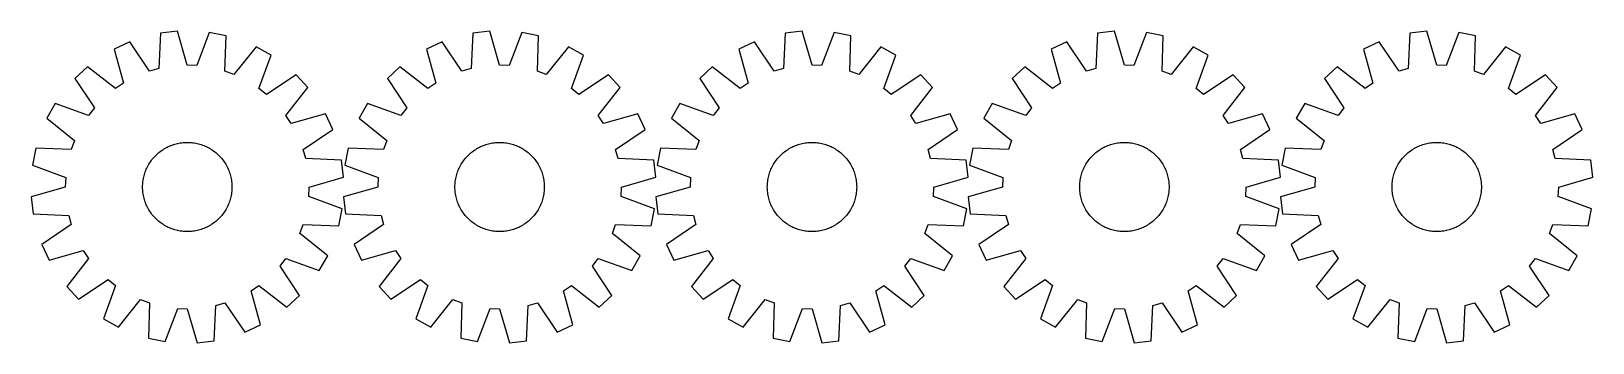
# Model space of a CAD drawing. Header units: millimetres. Extents: x 7 to 1405, y 7 to 286.
import ezdxf

# ---------------------------------------------------------------- set-up
doc = ezdxf.new("R2010")
doc.units = ezdxf.units.MM
doc.layers.add('CUT', color=7, linetype='CONTINUOUS', true_color=0x000000)

msp = doc.modelspace()

# ---------------------------------------------------------------- linework, layer by layer
at = {"layer": 'CUT'}
for p, q in [((122.153674, 284.139054), (120.731514, 252.406543)), ((137.433075, 285.94749), (122.153674, 284.139054)), ((146.223748, 255.423748), (137.433075, 285.94749)), ((165.94992, 284.82706), (154.791481, 255.087121)), ((181.040332, 281.825391), (165.94992, 284.82706)), ((179.968404, 250.07912), (181.040332, 281.825391)), ((401.801164, 284.139054), (400.379004, 252.406543)), ((417.080565, 285.94749), (401.801164, 284.139054)), ((425.871238, 255.423748), (417.080565, 285.94749)), ((445.59741, 284.82706), (434.438971, 255.087121)), ((460.687822, 281.825391), (445.59741, 284.82706)), ((459.615894, 250.07912), (460.687822, 281.825391)), ((681.448654, 284.139054), (680.026494, 252.406543)), ((696.728055, 285.94749), (681.448654, 284.139054)), ((705.518728, 255.423748), (696.728055, 285.94749)), ((725.2449, 284.82706), (714.086461, 255.087121)), ((740.335312, 281.825391), (725.2449, 284.82706)), ((739.263384, 250.07912), (740.335312, 281.825391)), ((961.096144, 284.139054), (959.673984, 252.406543)), ((976.375545, 285.94749), (961.096144, 284.139054)), ((985.166218, 255.423748), (976.375545, 285.94749)), ((1004.89239, 284.82706), (993.733951, 255.087121)), ((1019.982802, 281.825391), (1004.89239, 284.82706)), ((1018.910874, 250.07912), (1019.982802, 281.825391)), ((1240.743634, 284.139054), (1239.321474, 252.406543)), ((1256.023035, 285.94749), (1240.743634, 284.139054)), ((1264.813708, 255.423748), (1256.023035, 285.94749)), ((1284.53988, 284.82706), (1273.381441, 255.087121)), ((1299.630292, 281.825391), (1284.53988, 284.82706)), ((1298.558364, 250.07912), (1299.630292, 281.825391)), ((94.686311, 276.392456), (80.713574, 269.950936)), ((80.713574, 269.950936), (89.166905, 239.332054)), ((112.479092, 250.07912), (94.686311, 276.392456)), ((207.815232, 271.947609), (188.012779, 247.111393)), ((221.239499, 264.429658), (207.815232, 271.947609)), ((374.333801, 276.392456), (360.361064, 269.950936)), ((360.361064, 269.950936), (368.814395, 239.332054)), ((392.126582, 250.07912), (374.333801, 276.392456)), ((487.462722, 271.947609), (467.660269, 247.111393)), ((500.886989, 264.429658), (487.462722, 271.947609)), ((653.981291, 276.392456), (640.008554, 269.950936)), ((640.008554, 269.950936), (648.461885, 239.332054)), ((671.774072, 250.07912), (653.981291, 276.392456)), ((767.110212, 271.947609), (747.307759, 247.111393)), ((780.534479, 264.429658), (767.110212, 271.947609)), ((933.628781, 276.392456), (919.656044, 269.950936)), ((919.656044, 269.950936), (928.109375, 239.332054)), ((951.421562, 250.07912), (933.628781, 276.392456)), ((1046.757702, 271.947609), (1026.955249, 247.111393)), ((1060.181969, 264.429658), (1046.757702, 271.947609)), ((1213.276271, 276.392456), (1199.303534, 269.950936)), ((1199.303534, 269.950936), (1207.756865, 239.332054)), ((1231.069052, 250.07912), (1213.276271, 276.392456)), ((1326.405192, 271.947609), (1306.602739, 247.111393)), ((1339.829459, 264.429658), (1326.405192, 271.947609)), ((56.984389, 254.095602), (45.686066, 243.65154)), ((82.037598, 234.568404), (56.984389, 254.095602)), ((120.731514, 252.406543), (112.479092, 250.07912)), ((154.791481, 255.087121), (146.223748, 255.423748)), ((210.409898, 234.568404), (221.239499, 264.429658)), ((336.631879, 254.095602), (325.333556, 243.65154)), ((361.685088, 234.568404), (336.631879, 254.095602)), ((400.379004, 252.406543), (392.126582, 250.07912)), ((434.438971, 255.087121), (425.871238, 255.423748)), ((490.057388, 234.568404), (500.886989, 264.429658)), ((616.279369, 254.095602), (604.981046, 243.65154)), ((641.332578, 234.568404), (616.279369, 254.095602)), ((680.026494, 252.406543), (671.774072, 250.07912)), ((714.086461, 255.087121), (705.518728, 255.423748)), ((769.704878, 234.568404), (780.534479, 264.429658)), ((895.926859, 254.095602), (884.628536, 243.65154)), ((920.980068, 234.568404), (895.926859, 254.095602)), ((959.673984, 252.406543), (951.421562, 250.07912)), ((993.733951, 255.087121), (985.166218, 255.423748)), ((1049.352368, 234.568404), (1060.181969, 264.429658)), ((1175.574349, 254.095602), (1164.276026, 243.65154)), ((1200.627558, 234.568404), (1175.574349, 254.095602)), ((1239.321474, 252.406543), (1231.069052, 250.07912)), ((1273.381441, 255.087121), (1264.813708, 255.423748)), ((1328.999858, 234.568404), (1339.829459, 264.429658)), ((45.686066, 243.65154), (63.187417, 217.143475)), ((89.166905, 239.332054), (82.037598, 234.568404)), ((188.012779, 247.111393), (179.968404, 250.07912)), ((243.65154, 246.76143), (217.143475, 229.260079)), ((254.095602, 235.463107), (243.65154, 246.76143)), ((325.333556, 243.65154), (342.834907, 217.143475)), ((368.814395, 239.332054), (361.685088, 234.568404)), ((467.660269, 247.111393), (459.615894, 250.07912)), ((523.29903, 246.76143), (496.790965, 229.260079)), ((533.743092, 235.463107), (523.29903, 246.76143)), ((604.981046, 243.65154), (622.482397, 217.143475)), ((648.461885, 239.332054), (641.332578, 234.568404)), ((747.307759, 247.111393), (739.263384, 250.07912)), ((802.94652, 246.76143), (776.438455, 229.260079)), ((813.390582, 235.463107), (802.94652, 246.76143)), ((884.628536, 243.65154), (902.129887, 217.143475)), ((928.109375, 239.332054), (920.980068, 234.568404)), ((1026.955249, 247.111393), (1018.910874, 250.07912)), ((1082.59401, 246.76143), (1056.085945, 229.260079)), ((1093.038072, 235.463107), (1082.59401, 246.76143)), ((1164.276026, 243.65154), (1181.777377, 217.143475)), ((1207.756865, 239.332054), (1200.627558, 234.568404)), ((1306.602739, 247.111393), (1298.558364, 250.07912)), ((1362.2415, 246.76143), (1335.733435, 229.260079)), ((1372.685562, 235.463107), (1362.2415, 246.76143)), ((217.143475, 229.260079), (210.409898, 234.568404)), ((234.568404, 210.409898), (254.095602, 235.463107)), ((496.790965, 229.260079), (490.057388, 234.568404)), ((514.215894, 210.409898), (533.743092, 235.463107)), ((776.438455, 229.260079), (769.704878, 234.568404)), ((793.863384, 210.409898), (813.390582, 235.463107)), ((1056.085945, 229.260079), (1049.352368, 234.568404)), ((1073.510874, 210.409898), (1093.038072, 235.463107)), ((1335.733435, 229.260079), (1328.999858, 234.568404)), ((1353.158364, 210.409898), (1372.685562, 235.463107)), ((28.017838, 221.239499), (20.499887, 207.815232)), ((57.879092, 210.409898), (28.017838, 221.239499)), ((63.187417, 217.143475), (57.879092, 210.409898)), ((239.332054, 203.280591), (234.568404, 210.409898)), ((269.950936, 211.733922), (239.332054, 203.280591)), ((276.392456, 197.761185), (269.950936, 211.733922)), ((307.665328, 221.239499), (300.147377, 207.815232)), ((337.526582, 210.409898), (307.665328, 221.239499)), ((342.834907, 217.143475), (337.526582, 210.409898)), ((518.979544, 203.280591), (514.215894, 210.409898)), ((549.598426, 211.733922), (518.979544, 203.280591)), ((556.039946, 197.761185), (549.598426, 211.733922)), ((587.312818, 221.239499), (579.794867, 207.815232)), ((617.174072, 210.409898), (587.312818, 221.239499)), ((622.482397, 217.143475), (617.174072, 210.409898)), ((798.627034, 203.280591), (793.863384, 210.409898)), ((829.245916, 211.733922), (798.627034, 203.280591)), ((835.687436, 197.761185), (829.245916, 211.733922)), ((866.960308, 221.239499), (859.442357, 207.815232)), ((896.821562, 210.409898), (866.960308, 221.239499)), ((902.129887, 217.143475), (896.821562, 210.409898)), ((1078.274524, 203.280591), (1073.510874, 210.409898)), ((1108.893406, 211.733922), (1078.274524, 203.280591)), ((1115.334926, 197.761185), (1108.893406, 211.733922)), ((1146.607798, 221.239499), (1139.089847, 207.815232)), ((1176.469052, 210.409898), (1146.607798, 221.239499)), ((1181.777377, 217.143475), (1176.469052, 210.409898)), ((1357.922014, 203.280591), (1353.158364, 210.409898)), ((1388.540896, 211.733922), (1357.922014, 203.280591)), ((1394.982416, 197.761185), (1388.540896, 211.733922)), ((20.499887, 207.815232), (45.336103, 188.012779)), ((250.07912, 179.968404), (276.392456, 197.761185)), ((300.147377, 207.815232), (324.983593, 188.012779)), ((529.72661, 179.968404), (556.039946, 197.761185)), ((579.794867, 207.815232), (604.631083, 188.012779)), ((809.3741, 179.968404), (835.687436, 197.761185)), ((859.442357, 207.815232), (884.278573, 188.012779)), ((1089.02159, 179.968404), (1115.334926, 197.761185)), ((1139.089847, 207.815232), (1163.926063, 188.012779)), ((1368.66908, 179.968404), (1394.982416, 197.761185)), ((45.336103, 188.012779), (42.368376, 179.968404)), ((126.953601, 181.276015), (128.064128, 181.864009)), ((128.064128, 181.864009), (129.192576, 182.41683)), ((129.192576, 182.41683), (130.337832, 182.933933)), ((130.337832, 182.933933), (131.498766, 183.414807)), ((131.498766, 183.414807), (132.674231, 183.858979)), ((132.674231, 183.858979), (133.863068, 184.266009)), ((133.863068, 184.266009), (135.064104, 184.635495)), ((135.064104, 184.635495), (136.276152, 184.967074)), ((136.276152, 184.967074), (137.498018, 185.260418)), ((137.498018, 185.260418), (138.728495, 185.515238)), ((138.728495, 185.515238), (139.966369, 185.731282)), ((139.966369, 185.731282), (141.210419, 185.908336)), ((141.210419, 185.908336), (142.459415, 186.046227)), ((142.459415, 186.046227), (143.712127, 186.144817)), ((143.712127, 186.144817), (144.967318, 186.20401)), ((144.967318, 186.20401), (146.223748, 186.223748)), ((146.223748, 186.223748), (147.480178, 186.20401)), ((147.480178, 186.20401), (148.735369, 186.144817)), ((148.735369, 186.144817), (149.988081, 186.046227)), ((149.988081, 186.046227), (151.237077, 185.908336)), ((151.237077, 185.908336), (152.481127, 185.731282)), ((152.481127, 185.731282), (153.719001, 185.515238)), ((153.719001, 185.515238), (154.949478, 185.260418)), ((154.949478, 185.260418), (156.171343, 184.967074)), ((156.171343, 184.967074), (157.383392, 184.635495)), ((157.383392, 184.635495), (158.584428, 184.266009)), ((158.584428, 184.266009), (159.773265, 183.858979)), ((159.773265, 183.858979), (160.94873, 183.414807)), ((160.94873, 183.414807), (162.109664, 182.933933)), ((162.109664, 182.933933), (163.25492, 182.41683)), ((163.25492, 182.41683), (164.383368, 181.864009)), ((164.383368, 181.864009), (165.493895, 181.276015)), ((324.983593, 188.012779), (322.015866, 179.968404)), ((406.601091, 181.276015), (407.711618, 181.864009)), ((407.711618, 181.864009), (408.840066, 182.41683)), ((408.840066, 182.41683), (409.985322, 182.933933)), ((409.985322, 182.933933), (411.146256, 183.414807)), ((411.146256, 183.414807), (412.321721, 183.858979)), ((412.321721, 183.858979), (413.510558, 184.266009)), ((413.510558, 184.266009), (414.711594, 184.635495)), ((414.711594, 184.635495), (415.923642, 184.967074)), ((415.923642, 184.967074), (417.145508, 185.260418)), ((417.145508, 185.260418), (418.375985, 185.515238)), ((418.375985, 185.515238), (419.613859, 185.731282)), ((419.613859, 185.731282), (420.857909, 185.908336)), ((420.857909, 185.908336), (422.106905, 186.046227)), ((422.106905, 186.046227), (423.359617, 186.144817)), ((423.359617, 186.144817), (424.614808, 186.20401)), ((424.614808, 186.20401), (425.871238, 186.223748)), ((425.871238, 186.223748), (427.127668, 186.20401)), ((427.127668, 186.20401), (428.382859, 186.144817)), ((428.382859, 186.144817), (429.635571, 186.046227)), ((429.635571, 186.046227), (430.884567, 185.908336)), ((430.884567, 185.908336), (432.128617, 185.731282)), ((432.128617, 185.731282), (433.366491, 185.515238)), ((433.366491, 185.515238), (434.596968, 185.260418)), ((434.596968, 185.260418), (435.818833, 184.967074)), ((435.818833, 184.967074), (437.030882, 184.635495)), ((437.030882, 184.635495), (438.231918, 184.266009)), ((438.231918, 184.266009), (439.420755, 183.858979)), ((439.420755, 183.858979), (440.59622, 183.414807)), ((440.59622, 183.414807), (441.757154, 182.933933)), ((441.757154, 182.933933), (442.90241, 182.41683)), ((442.90241, 182.41683), (444.030858, 181.864009)), ((444.030858, 181.864009), (445.141385, 181.276015)), ((604.631083, 188.012779), (601.663356, 179.968404)), ((686.248581, 181.276015), (687.359108, 181.864009)), ((687.359108, 181.864009), (688.487556, 182.41683)), ((688.487556, 182.41683), (689.632812, 182.933933)), ((689.632812, 182.933933), (690.793746, 183.414807)), ((690.793746, 183.414807), (691.969211, 183.858979)), ((691.969211, 183.858979), (693.158048, 184.266009)), ((693.158048, 184.266009), (694.359084, 184.635495)), ((694.359084, 184.635495), (695.571132, 184.967074)), ((695.571132, 184.967074), (696.792998, 185.260418)), ((696.792998, 185.260418), (698.023475, 185.515238)), ((698.023475, 185.515238), (699.261349, 185.731282)), ((699.261349, 185.731282), (700.505399, 185.908336)), ((700.505399, 185.908336), (701.754395, 186.046227)), ((701.754395, 186.046227), (703.007107, 186.144817)), ((703.007107, 186.144817), (704.262298, 186.20401)), ((704.262298, 186.20401), (705.518728, 186.223748)), ((705.518728, 186.223748), (706.775158, 186.20401)), ((706.775158, 186.20401), (708.030349, 186.144817)), ((708.030349, 186.144817), (709.283061, 186.046227)), ((709.283061, 186.046227), (710.532057, 185.908336)), ((710.532057, 185.908336), (711.776107, 185.731282)), ((711.776107, 185.731282), (713.013981, 185.515238)), ((713.013981, 185.515238), (714.244458, 185.260418)), ((714.244458, 185.260418), (715.466323, 184.967074)), ((715.466323, 184.967074), (716.678372, 184.635495)), ((716.678372, 184.635495), (717.879408, 184.266009)), ((717.879408, 184.266009), (719.068245, 183.858979)), ((719.068245, 183.858979), (720.24371, 183.414807)), ((720.24371, 183.414807), (721.404644, 182.933933)), ((721.404644, 182.933933), (722.5499, 182.41683)), ((722.5499, 182.41683), (723.678348, 181.864009)), ((723.678348, 181.864009), (724.788875, 181.276015)), ((884.278573, 188.012779), (881.310846, 179.968404)), ((965.896071, 181.276015), (967.006598, 181.864009)), ((967.006598, 181.864009), (968.135046, 182.41683)), ((968.135046, 182.41683), (969.280302, 182.933933)), ((969.280302, 182.933933), (970.441236, 183.414807)), ((970.441236, 183.414807), (971.616701, 183.858979)), ((971.616701, 183.858979), (972.805538, 184.266009)), ((972.805538, 184.266009), (974.006574, 184.635495)), ((974.006574, 184.635495), (975.218622, 184.967074)), ((975.218622, 184.967074), (976.440488, 185.260418)), ((976.440488, 185.260418), (977.670965, 185.515238)), ((977.670965, 185.515238), (978.908839, 185.731282)), ((978.908839, 185.731282), (980.152889, 185.908336)), ((980.152889, 185.908336), (981.401885, 186.046227)), ((981.401885, 186.046227), (982.654597, 186.144817)), ((982.654597, 186.144817), (983.909788, 186.20401)), ((983.909788, 186.20401), (985.166218, 186.223748)), ((985.166218, 186.223748), (986.422648, 186.20401)), ((986.422648, 186.20401), (987.677839, 186.144817)), ((987.677839, 186.144817), (988.930551, 186.046227)), ((988.930551, 186.046227), (990.179547, 185.908336)), ((990.179547, 185.908336), (991.423597, 185.731282)), ((991.423597, 185.731282), (992.661471, 185.515238)), ((992.661471, 185.515238), (993.891948, 185.260418)), ((993.891948, 185.260418), (995.113813, 184.967074)), ((995.113813, 184.967074), (996.325862, 184.635495)), ((996.325862, 184.635495), (997.526898, 184.266009)), ((997.526898, 184.266009), (998.715735, 183.858979)), ((998.715735, 183.858979), (999.8912, 183.414807)), ((999.8912, 183.414807), (1001.052134, 182.933933)), ((1001.052134, 182.933933), (1002.19739, 182.41683)), ((1002.19739, 182.41683), (1003.325838, 181.864009)), ((1003.325838, 181.864009), (1004.436365, 181.276015)), ((1163.926063, 188.012779), (1160.958336, 179.968404)), ((1245.543561, 181.276015), (1246.654088, 181.864009)), ((1246.654088, 181.864009), (1247.782536, 182.41683)), ((1247.782536, 182.41683), (1248.927792, 182.933933)), ((1248.927792, 182.933933), (1250.088726, 183.414807)), ((1250.088726, 183.414807), (1251.264191, 183.858979)), ((1251.264191, 183.858979), (1252.453028, 184.266009)), ((1252.453028, 184.266009), (1253.654064, 184.635495)), ((1253.654064, 184.635495), (1254.866112, 184.967074)), ((1254.866112, 184.967074), (1256.087978, 185.260418)), ((1256.087978, 185.260418), (1257.318455, 185.515238)), ((1257.318455, 185.515238), (1258.556329, 185.731282)), ((1258.556329, 185.731282), (1259.800379, 185.908336)), ((1259.800379, 185.908336), (1261.049375, 186.046227)), ((1261.049375, 186.046227), (1262.302087, 186.144817)), ((1262.302087, 186.144817), (1263.557278, 186.20401)), ((1263.557278, 186.20401), (1264.813708, 186.223748)), ((1264.813708, 186.223748), (1266.070138, 186.20401)), ((1266.070138, 186.20401), (1267.325329, 186.144817)), ((1267.325329, 186.144817), (1268.578041, 186.046227)), ((1268.578041, 186.046227), (1269.827037, 185.908336)), ((1269.827037, 185.908336), (1271.071087, 185.731282)), ((1271.071087, 185.731282), (1272.308961, 185.515238)), ((1272.308961, 185.515238), (1273.539438, 185.260418)), ((1273.539438, 185.260418), (1274.761303, 184.967074)), ((1274.761303, 184.967074), (1275.973352, 184.635495)), ((1275.973352, 184.635495), (1277.174388, 184.266009)), ((1277.174388, 184.266009), (1278.363225, 183.858979)), ((1278.363225, 183.858979), (1279.53869, 183.414807)), ((1279.53869, 183.414807), (1280.699624, 182.933933)), ((1280.699624, 182.933933), (1281.84488, 182.41683)), ((1281.84488, 182.41683), (1282.973328, 181.864009)), ((1282.973328, 181.864009), (1284.083855, 181.276015)), ((10.622105, 181.040332), (7.620436, 165.94992)), ((42.368376, 179.968404), (10.622105, 181.040332)), ((112.450631, 167.65682), (113.140525, 168.707083)), ((113.140525, 168.707083), (113.863068, 169.735158)), ((113.863068, 169.735158), (114.617547, 170.74003)), ((114.617547, 170.74003), (115.403218, 171.720708)), ((115.403218, 171.720708), (116.219305, 172.676223)), ((116.219305, 172.676223), (117.065003, 173.605632)), ((117.065003, 173.605632), (117.939477, 174.508019)), ((117.939477, 174.508019), (118.841864, 175.382493)), ((118.841864, 175.382493), (119.771273, 176.228191)), ((119.771273, 176.228191), (120.726788, 177.044278)), ((120.726788, 177.044278), (121.707466, 177.829948)), ((121.707466, 177.829948), (122.712338, 178.584428)), ((122.712338, 178.584428), (123.740413, 179.306971)), ((123.740413, 179.306971), (124.790676, 179.996865)), ((124.790676, 179.996865), (125.862091, 180.653429)), ((125.862091, 180.653429), (126.953601, 181.276015)), ((165.493895, 181.276015), (166.585405, 180.653429)), ((166.585405, 180.653429), (167.65682, 179.996865)), ((167.65682, 179.996865), (168.707083, 179.306971)), ((168.707083, 179.306971), (169.735158, 178.584428)), ((169.735158, 178.584428), (170.74003, 177.829948)), ((170.74003, 177.829948), (171.720708, 177.044278)), ((171.720708, 177.044278), (172.676223, 176.228191)), ((172.676223, 176.228191), (173.605632, 175.382493)), ((173.605632, 175.382493), (174.508019, 174.508019)), ((174.508019, 174.508019), (175.382493, 173.605632)), ((175.382493, 173.605632), (176.228191, 172.676223)), ((176.228191, 172.676223), (177.044278, 171.720708)), ((177.044278, 171.720708), (177.829948, 170.74003)), ((177.829948, 170.74003), (178.584428, 169.735158)), ((178.584428, 169.735158), (179.306971, 168.707083)), ((179.306971, 168.707083), (179.996865, 167.65682)), ((252.406543, 171.715982), (250.07912, 179.968404)), ((284.139054, 170.293822), (252.406543, 171.715982)), ((285.94749, 155.014421), (284.139054, 170.293822)), ((290.269595, 181.040332), (287.267926, 165.94992)), ((322.015866, 179.968404), (290.269595, 181.040332)), ((392.098121, 167.65682), (392.788015, 168.707083)), ((392.788015, 168.707083), (393.510558, 169.735158)), ((393.510558, 169.735158), (394.265037, 170.74003)), ((394.265037, 170.74003), (395.050708, 171.720708)), ((395.050708, 171.720708), (395.866795, 172.676223)), ((395.866795, 172.676223), (396.712493, 173.605632)), ((396.712493, 173.605632), (397.586967, 174.508019)), ((397.586967, 174.508019), (398.489354, 175.382493)), ((398.489354, 175.382493), (399.418763, 176.228191)), ((399.418763, 176.228191), (400.374278, 177.044278)), ((400.374278, 177.044278), (401.354956, 177.829948)), ((401.354956, 177.829948), (402.359828, 178.584428)), ((402.359828, 178.584428), (403.387903, 179.306971)), ((403.387903, 179.306971), (404.438166, 179.996865)), ((404.438166, 179.996865), (405.509581, 180.653429)), ((405.509581, 180.653429), (406.601091, 181.276015)), ((445.141385, 181.276015), (446.232895, 180.653429)), ((446.232895, 180.653429), (447.30431, 179.996865)), ((447.30431, 179.996865), (448.354573, 179.306971)), ((448.354573, 179.306971), (449.382648, 178.584428)), ((449.382648, 178.584428), (450.38752, 177.829948)), ((450.38752, 177.829948), (451.368198, 177.044278)), ((451.368198, 177.044278), (452.323713, 176.228191)), ((452.323713, 176.228191), (453.253122, 175.382493)), ((453.253122, 175.382493), (454.155509, 174.508019)), ((454.155509, 174.508019), (455.029983, 173.605632)), ((455.029983, 173.605632), (455.875681, 172.676223)), ((455.875681, 172.676223), (456.691768, 171.720708)), ((456.691768, 171.720708), (457.477438, 170.74003)), ((457.477438, 170.74003), (458.231918, 169.735158)), ((458.231918, 169.735158), (458.954461, 168.707083)), ((458.954461, 168.707083), (459.644355, 167.65682)), ((532.054033, 171.715982), (529.72661, 179.968404)), ((563.786544, 170.293822), (532.054033, 171.715982)), ((565.59498, 155.014421), (563.786544, 170.293822)), ((569.917085, 181.040332), (566.915416, 165.94992)), ((601.663356, 179.968404), (569.917085, 181.040332)), ((671.745611, 167.65682), (672.435505, 168.707083)), ((672.435505, 168.707083), (673.158048, 169.735158)), ((673.158048, 169.735158), (673.912527, 170.74003)), ((673.912527, 170.74003), (674.698198, 171.720708)), ((674.698198, 171.720708), (675.514285, 172.676223)), ((675.514285, 172.676223), (676.359983, 173.605632)), ((676.359983, 173.605632), (677.234457, 174.508019)), ((677.234457, 174.508019), (678.136844, 175.382493)), ((678.136844, 175.382493), (679.066253, 176.228191)), ((679.066253, 176.228191), (680.021768, 177.044278)), ((680.021768, 177.044278), (681.002446, 177.829948)), ((681.002446, 177.829948), (682.007318, 178.584428)), ((682.007318, 178.584428), (683.035393, 179.306971)), ((683.035393, 179.306971), (684.085656, 179.996865)), ((684.085656, 179.996865), (685.157071, 180.653429)), ((685.157071, 180.653429), (686.248581, 181.276015)), ((724.788875, 181.276015), (725.880385, 180.653429)), ((725.880385, 180.653429), (726.9518, 179.996865)), ((726.9518, 179.996865), (728.002063, 179.306971)), ((728.002063, 179.306971), (729.030138, 178.584428)), ((729.030138, 178.584428), (730.03501, 177.829948)), ((730.03501, 177.829948), (731.015688, 177.044278)), ((731.015688, 177.044278), (731.971203, 176.228191)), ((731.971203, 176.228191), (732.900612, 175.382493)), ((732.900612, 175.382493), (733.802999, 174.508019)), ((733.802999, 174.508019), (734.677473, 173.605632)), ((734.677473, 173.605632), (735.523171, 172.676223)), ((735.523171, 172.676223), (736.339258, 171.720708)), ((736.339258, 171.720708), (737.124928, 170.74003)), ((737.124928, 170.74003), (737.879408, 169.735158)), ((737.879408, 169.735158), (738.601951, 168.707083)), ((738.601951, 168.707083), (739.291845, 167.65682)), ((811.701523, 171.715982), (809.3741, 179.968404)), ((843.434034, 170.293822), (811.701523, 171.715982)), ((845.24247, 155.014421), (843.434034, 170.293822)), ((849.564575, 181.040332), (846.562906, 165.94992)), ((881.310846, 179.968404), (849.564575, 181.040332)), ((951.393101, 167.65682), (952.082995, 168.707083)), ((952.082995, 168.707083), (952.805538, 169.735158)), ((952.805538, 169.735158), (953.560017, 170.74003)), ((953.560017, 170.74003), (954.345688, 171.720708)), ((954.345688, 171.720708), (955.161775, 172.676223)), ((955.161775, 172.676223), (956.007473, 173.605632)), ((956.007473, 173.605632), (956.881947, 174.508019)), ((956.881947, 174.508019), (957.784334, 175.382493)), ((957.784334, 175.382493), (958.713743, 176.228191)), ((958.713743, 176.228191), (959.669258, 177.044278)), ((959.669258, 177.044278), (960.649936, 177.829948)), ((960.649936, 177.829948), (961.654808, 178.584428)), ((961.654808, 178.584428), (962.682883, 179.306971)), ((962.682883, 179.306971), (963.733146, 179.996865)), ((963.733146, 179.996865), (964.804561, 180.653429)), ((964.804561, 180.653429), (965.896071, 181.276015)), ((1004.436365, 181.276015), (1005.527875, 180.653429)), ((1005.527875, 180.653429), (1006.59929, 179.996865)), ((1006.59929, 179.996865), (1007.649553, 179.306971)), ((1007.649553, 179.306971), (1008.677628, 178.584428)), ((1008.677628, 178.584428), (1009.6825, 177.829948)), ((1009.6825, 177.829948), (1010.663178, 177.044278)), ((1010.663178, 177.044278), (1011.618693, 176.228191)), ((1011.618693, 176.228191), (1012.548102, 175.382493)), ((1012.548102, 175.382493), (1013.450489, 174.508019)), ((1013.450489, 174.508019), (1014.324963, 173.605632)), ((1014.324963, 173.605632), (1015.170661, 172.676223)), ((1015.170661, 172.676223), (1015.986748, 171.720708)), ((1015.986748, 171.720708), (1016.772418, 170.74003)), ((1016.772418, 170.74003), (1017.526898, 169.735158)), ((1017.526898, 169.735158), (1018.249441, 168.707083)), ((1018.249441, 168.707083), (1018.939335, 167.65682)), ((1091.349013, 171.715982), (1089.02159, 179.968404)), ((1123.081524, 170.293822), (1091.349013, 171.715982)), ((1124.88996, 155.014421), (1123.081524, 170.293822)), ((1129.212065, 181.040332), (1126.210396, 165.94992)), ((1160.958336, 179.968404), (1129.212065, 181.040332)), ((1231.040591, 167.65682), (1231.730485, 168.707083)), ((1231.730485, 168.707083), (1232.453028, 169.735158)), ((1232.453028, 169.735158), (1233.207507, 170.74003)), ((1233.207507, 170.74003), (1233.993178, 171.720708)), ((1233.993178, 171.720708), (1234.809265, 172.676223)), ((1234.809265, 172.676223), (1235.654963, 173.605632)), ((1235.654963, 173.605632), (1236.529437, 174.508019)), ((1236.529437, 174.508019), (1237.431824, 175.382493)), ((1237.431824, 175.382493), (1238.361233, 176.228191)), ((1238.361233, 176.228191), (1239.316748, 177.044278)), ((1239.316748, 177.044278), (1240.297426, 177.829948)), ((1240.297426, 177.829948), (1241.302298, 178.584428)), ((1241.302298, 178.584428), (1242.330373, 179.306971)), ((1242.330373, 179.306971), (1243.380636, 179.996865)), ((1243.380636, 179.996865), (1244.452051, 180.653429)), ((1244.452051, 180.653429), (1245.543561, 181.276015)), ((1284.083855, 181.276015), (1285.175365, 180.653429)), ((1285.175365, 180.653429), (1286.24678, 179.996865)), ((1286.24678, 179.996865), (1287.297043, 179.306971)), ((1287.297043, 179.306971), (1288.325118, 178.584428)), ((1288.325118, 178.584428), (1289.32999, 177.829948)), ((1289.32999, 177.829948), (1290.310668, 177.044278)), ((1290.310668, 177.044278), (1291.266183, 176.228191)), ((1291.266183, 176.228191), (1292.195592, 175.382493)), ((1292.195592, 175.382493), (1293.097979, 174.508019)), ((1293.097979, 174.508019), (1293.972453, 173.605632)), ((1293.972453, 173.605632), (1294.818151, 172.676223)), ((1294.818151, 172.676223), (1295.634238, 171.720708)), ((1295.634238, 171.720708), (1296.419908, 170.74003)), ((1296.419908, 170.74003), (1297.174388, 169.735158)), ((1297.174388, 169.735158), (1297.896931, 168.707083)), ((1297.896931, 168.707083), (1298.586825, 167.65682)), ((1370.996503, 171.715982), (1368.66908, 179.968404)), ((1402.729014, 170.293822), (1370.996503, 171.715982)), ((1404.53745, 155.014421), (1402.729014, 170.293822)), ((7.620436, 165.94992), (37.360375, 154.791481)), ((37.360375, 154.791481), (37.023748, 146.223748)), ((106.932258, 153.719001), (107.187078, 154.949478)), ((107.187078, 154.949478), (107.480422, 156.171343)), ((107.480422, 156.171343), (107.812001, 157.383392)), ((107.812001, 157.383392), (108.181487, 158.584428)), ((108.181487, 158.584428), (108.588517, 159.773265)), ((108.588517, 159.773265), (109.032689, 160.94873)), ((109.032689, 160.94873), (109.513563, 162.109664)), ((109.513563, 162.109664), (110.030666, 163.25492)), ((110.030666, 163.25492), (110.583487, 164.383368)), ((110.583487, 164.383368), (111.171481, 165.493895)), ((111.171481, 165.493895), (111.794067, 166.585405)), ((111.794067, 166.585405), (112.450631, 167.65682)), ((179.996865, 167.65682), (180.653429, 166.585405)), ((180.653429, 166.585405), (181.276015, 165.493895)), ((181.276015, 165.493895), (181.864009, 164.383368)), ((181.864009, 164.383368), (182.41683, 163.25492)), ((182.41683, 163.25492), (182.933933, 162.109664)), ((182.933933, 162.109664), (183.414807, 160.94873)), ((183.414807, 160.94873), (183.858979, 159.773265)), ((183.858979, 159.773265), (184.266009, 158.584428)), ((184.266009, 158.584428), (184.635495, 157.383392)), ((184.635495, 157.383392), (184.967074, 156.171343)), ((184.967074, 156.171343), (185.260418, 154.949478)), ((185.260418, 154.949478), (185.515238, 153.719001)), ((255.423748, 146.223748), (285.94749, 155.014421)), ((287.267926, 165.94992), (317.007865, 154.791481)), ((317.007865, 154.791481), (316.671238, 146.223748)), ((386.579748, 153.719001), (386.834568, 154.949478)), ((386.834568, 154.949478), (387.127912, 156.171343)), ((387.127912, 156.171343), (387.459491, 157.383392)), ((387.459491, 157.383392), (387.828977, 158.584428)), ((387.828977, 158.584428), (388.236007, 159.773265)), ((388.236007, 159.773265), (388.680179, 160.94873)), ((388.680179, 160.94873), (389.161053, 162.109664)), ((389.161053, 162.109664), (389.678156, 163.25492)), ((389.678156, 163.25492), (390.230977, 164.383368)), ((390.230977, 164.383368), (390.818971, 165.493895)), ((390.818971, 165.493895), (391.441557, 166.585405)), ((391.441557, 166.585405), (392.098121, 167.65682)), ((459.644355, 167.65682), (460.300919, 166.585405)), ((460.300919, 166.585405), (460.923505, 165.493895)), ((460.923505, 165.493895), (461.511499, 164.383368)), ((461.511499, 164.383368), (462.06432, 163.25492)), ((462.06432, 163.25492), (462.581423, 162.109664)), ((462.581423, 162.109664), (463.062297, 160.94873)), ((463.062297, 160.94873), (463.506469, 159.773265)), ((463.506469, 159.773265), (463.913499, 158.584428)), ((463.913499, 158.584428), (464.282985, 157.383392)), ((464.282985, 157.383392), (464.614564, 156.171343)), ((464.614564, 156.171343), (464.907908, 154.949478)), ((464.907908, 154.949478), (465.162728, 153.719001)), ((535.071238, 146.223748), (565.59498, 155.014421)), ((566.915416, 165.94992), (596.655355, 154.791481)), ((596.655355, 154.791481), (596.318728, 146.223748)), ((666.227238, 153.719001), (666.482058, 154.949478)), ((666.482058, 154.949478), (666.775402, 156.171343)), ((666.775402, 156.171343), (667.106981, 157.383392)), ((667.106981, 157.383392), (667.476467, 158.584428)), ((667.476467, 158.584428), (667.883497, 159.773265)), ((667.883497, 159.773265), (668.327669, 160.94873)), ((668.327669, 160.94873), (668.808543, 162.109664)), ((668.808543, 162.109664), (669.325646, 163.25492)), ((669.325646, 163.25492), (669.878467, 164.383368)), ((669.878467, 164.383368), (670.466461, 165.493895)), ((670.466461, 165.493895), (671.089047, 166.585405)), ((671.089047, 166.585405), (671.745611, 167.65682)), ((739.291845, 167.65682), (739.948409, 166.585405)), ((739.948409, 166.585405), (740.570995, 165.493895)), ((740.570995, 165.493895), (741.158989, 164.383368)), ((741.158989, 164.383368), (741.71181, 163.25492)), ((741.71181, 163.25492), (742.228913, 162.109664)), ((742.228913, 162.109664), (742.709787, 160.94873)), ((742.709787, 160.94873), (743.153959, 159.773265)), ((743.153959, 159.773265), (743.560989, 158.584428)), ((743.560989, 158.584428), (743.930475, 157.383392)), ((743.930475, 157.383392), (744.262054, 156.171343)), ((744.262054, 156.171343), (744.555398, 154.949478)), ((744.555398, 154.949478), (744.810218, 153.719001)), ((814.718728, 146.223748), (845.24247, 155.014421)), ((846.562906, 165.94992), (876.302845, 154.791481)), ((876.302845, 154.791481), (875.966218, 146.223748)), ((945.874728, 153.719001), (946.129548, 154.949478)), ((946.129548, 154.949478), (946.422892, 156.171343)), ((946.422892, 156.171343), (946.754471, 157.383392)), ((946.754471, 157.383392), (947.123957, 158.584428)), ((947.123957, 158.584428), (947.530987, 159.773265)), ((947.530987, 159.773265), (947.975159, 160.94873)), ((947.975159, 160.94873), (948.456033, 162.109664)), ((948.456033, 162.109664), (948.973136, 163.25492)), ((948.973136, 163.25492), (949.525957, 164.383368)), ((949.525957, 164.383368), (950.113951, 165.493895)), ((950.113951, 165.493895), (950.736537, 166.585405)), ((950.736537, 166.585405), (951.393101, 167.65682)), ((1018.939335, 167.65682), (1019.595899, 166.585405)), ((1019.595899, 166.585405), (1020.218485, 165.493895)), ((1020.218485, 165.493895), (1020.806479, 164.383368)), ((1020.806479, 164.383368), (1021.3593, 163.25492)), ((1021.3593, 163.25492), (1021.876403, 162.109664)), ((1021.876403, 162.109664), (1022.357277, 160.94873)), ((1022.357277, 160.94873), (1022.801449, 159.773265)), ((1022.801449, 159.773265), (1023.208479, 158.584428)), ((1023.208479, 158.584428), (1023.577965, 157.383392)), ((1023.577965, 157.383392), (1023.909544, 156.171343)), ((1023.909544, 156.171343), (1024.202888, 154.949478)), ((1024.202888, 154.949478), (1024.457708, 153.719001)), ((1094.366218, 146.223748), (1124.88996, 155.014421)), ((1126.210396, 165.94992), (1155.950335, 154.791481)), ((1155.950335, 154.791481), (1155.613708, 146.223748)), ((1225.522218, 153.719001), (1225.777038, 154.949478)), ((1225.777038, 154.949478), (1226.070382, 156.171343)), ((1226.070382, 156.171343), (1226.401961, 157.383392)), ((1226.401961, 157.383392), (1226.771447, 158.584428)), ((1226.771447, 158.584428), (1227.178477, 159.773265)), ((1227.178477, 159.773265), (1227.622649, 160.94873)), ((1227.622649, 160.94873), (1228.103523, 162.109664)), ((1228.103523, 162.109664), (1228.620626, 163.25492)), ((1228.620626, 163.25492), (1229.173447, 164.383368)), ((1229.173447, 164.383368), (1229.761441, 165.493895)), ((1229.761441, 165.493895), (1230.384027, 166.585405)), ((1230.384027, 166.585405), (1231.040591, 167.65682)), ((1298.586825, 167.65682), (1299.243389, 166.585405)), ((1299.243389, 166.585405), (1299.865975, 165.493895)), ((1299.865975, 165.493895), (1300.453969, 164.383368)), ((1300.453969, 164.383368), (1301.00679, 163.25492)), ((1301.00679, 163.25492), (1301.523893, 162.109664)), ((1301.523893, 162.109664), (1302.004767, 160.94873)), ((1302.004767, 160.94873), (1302.448939, 159.773265)), ((1302.448939, 159.773265), (1302.855969, 158.584428)), ((1302.855969, 158.584428), (1303.225455, 157.383392)), ((1303.225455, 157.383392), (1303.557034, 156.171343)), ((1303.557034, 156.171343), (1303.850378, 154.949478)), ((1303.850378, 154.949478), (1304.105198, 153.719001)), ((1374.013708, 146.223748), (1404.53745, 155.014421)), ((37.023748, 146.223748), (6.500006, 137.433075)), ((106.223748, 146.223748), (106.243486, 147.480178)), ((106.243486, 144.967318), (106.223748, 146.223748)), ((106.243486, 147.480178), (106.302679, 148.735369)), ((106.302679, 143.712127), (106.243486, 144.967318)), ((106.302679, 148.735369), (106.401269, 149.988081)), ((106.401269, 142.459415), (106.302679, 143.712127)), ((106.401269, 149.988081), (106.53916, 151.237077)), ((106.53916, 141.210419), (106.401269, 142.459415)), ((106.53916, 151.237077), (106.716214, 152.481127)), ((106.716214, 139.966369), (106.53916, 141.210419)), ((106.716214, 152.481127), (106.932258, 153.719001)), ((106.932258, 138.728495), (106.716214, 139.966369)), ((185.515238, 153.719001), (185.731282, 152.481127)), ((185.731282, 139.966369), (185.515238, 138.728495)), ((185.731282, 152.481127), (185.908336, 151.237077)), ((185.908336, 141.210419), (185.731282, 139.966369)), ((185.908336, 151.237077), (186.046227, 149.988081)), ((186.046227, 142.459415), (185.908336, 141.210419)), ((186.046227, 149.988081), (186.144817, 148.735369)), ((186.144817, 143.712127), (186.046227, 142.459415)), ((186.144817, 148.735369), (186.20401, 147.480178)), ((186.20401, 144.967318), (186.144817, 143.712127)), ((186.20401, 147.480178), (186.223748, 146.223748)), ((186.223748, 146.223748), (186.20401, 144.967318)), ((255.087121, 137.656015), (255.423748, 146.223748)), ((316.671238, 146.223748), (286.147496, 137.433075)), ((385.871238, 146.223748), (385.890976, 147.480178)), ((385.890976, 144.967318), (385.871238, 146.223748)), ((385.890976, 147.480178), (385.950169, 148.735369)), ((385.950169, 143.712127), (385.890976, 144.967318)), ((385.950169, 148.735369), (386.048759, 149.988081)), ((386.048759, 142.459415), (385.950169, 143.712127)), ((386.048759, 149.988081), (386.18665, 151.237077)), ((386.18665, 141.210419), (386.048759, 142.459415)), ((386.18665, 151.237077), (386.363704, 152.481127)), ((386.363704, 139.966369), (386.18665, 141.210419)), ((386.363704, 152.481127), (386.579748, 153.719001)), ((386.579748, 138.728495), (386.363704, 139.966369)), ((465.162728, 153.719001), (465.378772, 152.481127)), ((465.378772, 139.966369), (465.162728, 138.728495)), ((465.378772, 152.481127), (465.555826, 151.237077)), ((465.555826, 141.210419), (465.378772, 139.966369)), ((465.555826, 151.237077), (465.693717, 149.988081)), ((465.693717, 142.459415), (465.555826, 141.210419)), ((465.693717, 149.988081), (465.792307, 148.735369)), ((465.792307, 143.712127), (465.693717, 142.459415)), ((465.792307, 148.735369), (465.8515, 147.480178)), ((465.8515, 144.967318), (465.792307, 143.712127)), ((465.8515, 147.480178), (465.871238, 146.223748)), ((465.871238, 146.223748), (465.8515, 144.967318)), ((534.734611, 137.656015), (535.071238, 146.223748)), ((596.318728, 146.223748), (565.794986, 137.433075)), ((665.518728, 146.223748), (665.538466, 147.480178)), ((665.538466, 144.967318), (665.518728, 146.223748)), ((665.538466, 147.480178), (665.597659, 148.735369)), ((665.597659, 143.712127), (665.538466, 144.967318)), ((665.597659, 148.735369), (665.696249, 149.988081)), ((665.696249, 142.459415), (665.597659, 143.712127)), ((665.696249, 149.988081), (665.83414, 151.237077)), ((665.83414, 141.210419), (665.696249, 142.459415)), ((665.83414, 151.237077), (666.011194, 152.481127)), ((666.011194, 139.966369), (665.83414, 141.210419)), ((666.011194, 152.481127), (666.227238, 153.719001)), ((666.227238, 138.728495), (666.011194, 139.966369)), ((744.810218, 153.719001), (745.026262, 152.481127)), ((745.026262, 139.966369), (744.810218, 138.728495)), ((745.026262, 152.481127), (745.203316, 151.237077)), ((745.203316, 141.210419), (745.026262, 139.966369)), ((745.203316, 151.237077), (745.341207, 149.988081)), ((745.341207, 142.459415), (745.203316, 141.210419)), ((745.341207, 149.988081), (745.439797, 148.735369)), ((745.439797, 143.712127), (745.341207, 142.459415)), ((745.439797, 148.735369), (745.49899, 147.480178)), ((745.49899, 144.967318), (745.439797, 143.712127)), ((745.49899, 147.480178), (745.518728, 146.223748)), ((745.518728, 146.223748), (745.49899, 144.967318)), ((814.382101, 137.656015), (814.718728, 146.223748)), ((875.966218, 146.223748), (845.442476, 137.433075)), ((945.166218, 146.223748), (945.185956, 147.480178)), ((945.185956, 144.967318), (945.166218, 146.223748)), ((945.185956, 147.480178), (945.245149, 148.735369)), ((945.245149, 143.712127), (945.185956, 144.967318)), ((945.245149, 148.735369), (945.343739, 149.988081)), ((945.343739, 142.459415), (945.245149, 143.712127)), ((945.343739, 149.988081), (945.48163, 151.237077)), ((945.48163, 141.210419), (945.343739, 142.459415)), ((945.48163, 151.237077), (945.658684, 152.481127)), ((945.658684, 139.966369), (945.48163, 141.210419)), ((945.658684, 152.481127), (945.874728, 153.719001)), ((945.874728, 138.728495), (945.658684, 139.966369)), ((1024.457708, 153.719001), (1024.673752, 152.481127)), ((1024.673752, 139.966369), (1024.457708, 138.728495)), ((1024.673752, 152.481127), (1024.850806, 151.237077)), ((1024.850806, 141.210419), (1024.673752, 139.966369)), ((1024.850806, 151.237077), (1024.988697, 149.988081)), ((1024.988697, 142.459415), (1024.850806, 141.210419)), ((1024.988697, 149.988081), (1025.087287, 148.735369)), ((1025.087287, 143.712127), (1024.988697, 142.459415)), ((1025.087287, 148.735369), (1025.14648, 147.480178)), ((1025.14648, 144.967318), (1025.087287, 143.712127)), ((1025.14648, 147.480178), (1025.166218, 146.223748)), ((1025.166218, 146.223748), (1025.14648, 144.967318)), ((1094.029591, 137.656015), (1094.366218, 146.223748)), ((1155.613708, 146.223748), (1125.089966, 137.433075)), ((1224.813708, 146.223748), (1224.833446, 147.480178)), ((1224.833446, 144.967318), (1224.813708, 146.223748)), ((1224.833446, 147.480178), (1224.892639, 148.735369)), ((1224.892639, 143.712127), (1224.833446, 144.967318)), ((1224.892639, 148.735369), (1224.991229, 149.988081)), ((1224.991229, 142.459415), (1224.892639, 143.712127)), ((1224.991229, 149.988081), (1225.12912, 151.237077)), ((1225.12912, 141.210419), (1224.991229, 142.459415)), ((1225.12912, 151.237077), (1225.306174, 152.481127)), ((1225.306174, 139.966369), (1225.12912, 141.210419)), ((1225.306174, 152.481127), (1225.522218, 153.719001)), ((1225.522218, 138.728495), (1225.306174, 139.966369)), ((1304.105198, 153.719001), (1304.321242, 152.481127)), ((1304.321242, 139.966369), (1304.105198, 138.728495)), ((1304.321242, 152.481127), (1304.498296, 151.237077)), ((1304.498296, 141.210419), (1304.321242, 139.966369)), ((1304.498296, 151.237077), (1304.636187, 149.988081)), ((1304.636187, 142.459415), (1304.498296, 141.210419)), ((1304.636187, 149.988081), (1304.734777, 148.735369)), ((1304.734777, 143.712127), (1304.636187, 142.459415)), ((1304.734777, 148.735369), (1304.79397, 147.480178)), ((1304.79397, 144.967318), (1304.734777, 143.712127)), ((1304.79397, 147.480178), (1304.813708, 146.223748)), ((1304.813708, 146.223748), (1304.79397, 144.967318)), ((1373.677081, 137.656015), (1374.013708, 146.223748)), ((6.500006, 137.433075), (8.308442, 122.153674)), ((107.187078, 137.498018), (106.932258, 138.728495)), ((107.480422, 136.276152), (107.187078, 137.498018)), ((107.812001, 135.064104), (107.480422, 136.276152)), ((108.181487, 133.863068), (107.812001, 135.064104)), ((108.588517, 132.674231), (108.181487, 133.863068)), ((109.032689, 131.498766), (108.588517, 132.674231)), ((109.513563, 130.337832), (109.032689, 131.498766)), ((110.030666, 129.192576), (109.513563, 130.337832)), ((110.583487, 128.064128), (110.030666, 129.192576)), ((111.171481, 126.953601), (110.583487, 128.064128)), ((111.794067, 125.862091), (111.171481, 126.953601)), ((112.450631, 124.790676), (111.794067, 125.862091)), ((180.653429, 125.862091), (179.996865, 124.790676)), ((181.276015, 126.953601), (180.653429, 125.862091)), ((181.864009, 128.064128), (181.276015, 126.953601)), ((182.41683, 129.192576), (181.864009, 128.064128)), ((182.933933, 130.337832), (182.41683, 129.192576)), ((183.414807, 131.498766), (182.933933, 130.337832)), ((183.858979, 132.674231), (183.414807, 131.498766)), ((184.266009, 133.863068), (183.858979, 132.674231)), ((184.635495, 135.064104), (184.266009, 133.863068)), ((184.967074, 136.276152), (184.635495, 135.064104)), ((185.260418, 137.498018), (184.967074, 136.276152)), ((185.515238, 138.728495), (185.260418, 137.498018)), ((284.82706, 126.497576), (255.087121, 137.656015)), ((281.825391, 111.407164), (284.82706, 126.497576)), ((286.147496, 137.433075), (287.955932, 122.153674)), ((386.834568, 137.498018), (386.579748, 138.728495)), ((387.127912, 136.276152), (386.834568, 137.498018)), ((387.459491, 135.064104), (387.127912, 136.276152)), ((387.828977, 133.863068), (387.459491, 135.064104)), ((388.236007, 132.674231), (387.828977, 133.863068)), ((388.680179, 131.498766), (388.236007, 132.674231)), ((389.161053, 130.337832), (388.680179, 131.498766)), ((389.678156, 129.192576), (389.161053, 130.337832)), ((390.230977, 128.064128), (389.678156, 129.192576)), ((390.818971, 126.953601), (390.230977, 128.064128)), ((391.441557, 125.862091), (390.818971, 126.953601)), ((392.098121, 124.790676), (391.441557, 125.862091)), ((460.300919, 125.862091), (459.644355, 124.790676)), ((460.923505, 126.953601), (460.300919, 125.862091)), ((461.511499, 128.064128), (460.923505, 126.953601)), ((462.06432, 129.192576), (461.511499, 128.064128)), ((462.581423, 130.337832), (462.06432, 129.192576)), ((463.062297, 131.498766), (462.581423, 130.337832)), ((463.506469, 132.674231), (463.062297, 131.498766)), ((463.913499, 133.863068), (463.506469, 132.674231)), ((464.282985, 135.064104), (463.913499, 133.863068)), ((464.614564, 136.276152), (464.282985, 135.064104)), ((464.907908, 137.498018), (464.614564, 136.276152)), ((465.162728, 138.728495), (464.907908, 137.498018)), ((564.47455, 126.497576), (534.734611, 137.656015)), ((561.472881, 111.407164), (564.47455, 126.497576)), ((565.794986, 137.433075), (567.603422, 122.153674)), ((666.482058, 137.498018), (666.227238, 138.728495)), ((666.775402, 136.276152), (666.482058, 137.498018)), ((667.106981, 135.064104), (666.775402, 136.276152)), ((667.476467, 133.863068), (667.106981, 135.064104)), ((667.883497, 132.674231), (667.476467, 133.863068)), ((668.327669, 131.498766), (667.883497, 132.674231)), ((668.808543, 130.337832), (668.327669, 131.498766)), ((669.325646, 129.192576), (668.808543, 130.337832)), ((669.878467, 128.064128), (669.325646, 129.192576)), ((670.466461, 126.953601), (669.878467, 128.064128)), ((671.089047, 125.862091), (670.466461, 126.953601)), ((671.745611, 124.790676), (671.089047, 125.862091)), ((739.948409, 125.862091), (739.291845, 124.790676)), ((740.570995, 126.953601), (739.948409, 125.862091)), ((741.158989, 128.064128), (740.570995, 126.953601)), ((741.71181, 129.192576), (741.158989, 128.064128)), ((742.228913, 130.337832), (741.71181, 129.192576)), ((742.709787, 131.498766), (742.228913, 130.337832)), ((743.153959, 132.674231), (742.709787, 131.498766)), ((743.560989, 133.863068), (743.153959, 132.674231)), ((743.930475, 135.064104), (743.560989, 133.863068)), ((744.262054, 136.276152), (743.930475, 135.064104)), ((744.555398, 137.498018), (744.262054, 136.276152)), ((744.810218, 138.728495), (744.555398, 137.498018)), ((844.12204, 126.497576), (814.382101, 137.656015)), ((841.120371, 111.407164), (844.12204, 126.497576)), ((845.442476, 137.433075), (847.250912, 122.153674)), ((946.129548, 137.498018), (945.874728, 138.728495)), ((946.422892, 136.276152), (946.129548, 137.498018)), ((946.754471, 135.064104), (946.422892, 136.276152)), ((947.123957, 133.863068), (946.754471, 135.064104)), ((947.530987, 132.674231), (947.123957, 133.863068)), ((947.975159, 131.498766), (947.530987, 132.674231)), ((948.456033, 130.337832), (947.975159, 131.498766)), ((948.973136, 129.192576), (948.456033, 130.337832)), ((949.525957, 128.064128), (948.973136, 129.192576)), ((950.113951, 126.953601), (949.525957, 128.064128)), ((950.736537, 125.862091), (950.113951, 126.953601)), ((951.393101, 124.790676), (950.736537, 125.862091)), ((1019.595899, 125.862091), (1018.939335, 124.790676)), ((1020.218485, 126.953601), (1019.595899, 125.862091)), ((1020.806479, 128.064128), (1020.218485, 126.953601)), ((1021.3593, 129.192576), (1020.806479, 128.064128)), ((1021.876403, 130.337832), (1021.3593, 129.192576)), ((1022.357277, 131.498766), (1021.876403, 130.337832)), ((1022.801449, 132.674231), (1022.357277, 131.498766)), ((1023.208479, 133.863068), (1022.801449, 132.674231)), ((1023.577965, 135.064104), (1023.208479, 133.863068)), ((1023.909544, 136.276152), (1023.577965, 135.064104)), ((1024.202888, 137.498018), (1023.909544, 136.276152)), ((1024.457708, 138.728495), (1024.202888, 137.498018)), ((1123.76953, 126.497576), (1094.029591, 137.656015)), ((1120.767861, 111.407164), (1123.76953, 126.497576)), ((1125.089966, 137.433075), (1126.898402, 122.153674)), ((1225.777038, 137.498018), (1225.522218, 138.728495)), ((1226.070382, 136.276152), (1225.777038, 137.498018)), ((1226.401961, 135.064104), (1226.070382, 136.276152)), ((1226.771447, 133.863068), (1226.401961, 135.064104)), ((1227.178477, 132.674231), (1226.771447, 133.863068)), ((1227.622649, 131.498766), (1227.178477, 132.674231)), ((1228.103523, 130.337832), (1227.622649, 131.498766)), ((1228.620626, 129.192576), (1228.103523, 130.337832)), ((1229.173447, 128.064128), (1228.620626, 129.192576)), ((1229.761441, 126.953601), (1229.173447, 128.064128)), ((1230.384027, 125.862091), (1229.761441, 126.953601)), ((1231.040591, 124.790676), (1230.384027, 125.862091)), ((1299.243389, 125.862091), (1298.586825, 124.790676)), ((1299.865975, 126.953601), (1299.243389, 125.862091)), ((1300.453969, 128.064128), (1299.865975, 126.953601)), ((1301.00679, 129.192576), (1300.453969, 128.064128)), ((1301.523893, 130.337832), (1301.00679, 129.192576)), ((1302.004767, 131.498766), (1301.523893, 130.337832)), ((1302.448939, 132.674231), (1302.004767, 131.498766)), ((1302.855969, 133.863068), (1302.448939, 132.674231)), ((1303.225455, 135.064104), (1302.855969, 133.863068)), ((1303.557034, 136.276152), (1303.225455, 135.064104)), ((1303.850378, 137.498018), (1303.557034, 136.276152)), ((1304.105198, 138.728495), (1303.850378, 137.498018)), ((1403.41702, 126.497576), (1373.677081, 137.656015)), ((1400.415351, 111.407164), (1403.41702, 126.497576)), ((8.308442, 122.153674), (40.040953, 120.731514)), ((42.368376, 112.479092), (16.05504, 94.686311)), ((40.040953, 120.731514), (42.368376, 112.479092)), ((113.140525, 123.740413), (112.450631, 124.790676)), ((113.863068, 122.712338), (113.140525, 123.740413)), ((114.617547, 121.707466), (113.863068, 122.712338)), ((115.403218, 120.726788), (114.617547, 121.707466)), ((116.219305, 119.771273), (115.403218, 120.726788)), ((117.065003, 118.841864), (116.219305, 119.771273)), ((117.939477, 117.939477), (117.065003, 118.841864)), ((118.841864, 117.065003), (117.939477, 117.939477)), ((119.771273, 116.219305), (118.841864, 117.065003)), ((120.726788, 115.403218), (119.771273, 116.219305)), ((121.707466, 114.617547), (120.726788, 115.403218)), ((122.712338, 113.863068), (121.707466, 114.617547)), ((123.740413, 113.140525), (122.712338, 113.863068)), ((124.790676, 112.450631), (123.740413, 113.140525)), ((125.862091, 111.794067), (124.790676, 112.450631)), ((167.65682, 112.450631), (166.585405, 111.794067)), ((168.707083, 113.140525), (167.65682, 112.450631)), ((169.735158, 113.863068), (168.707083, 113.140525)), ((170.74003, 114.617547), (169.735158, 113.863068)), ((171.720708, 115.403218), (170.74003, 114.617547)), ((172.676223, 116.219305), (171.720708, 115.403218)), ((173.605632, 117.065003), (172.676223, 116.219305)), ((174.508019, 117.939477), (173.605632, 117.065003)), ((175.382493, 118.841864), (174.508019, 117.939477)), ((176.228191, 119.771273), (175.382493, 118.841864)), ((177.044278, 120.726788), (176.228191, 119.771273)), ((177.829948, 121.707466), (177.044278, 120.726788)), ((178.584428, 122.712338), (177.829948, 121.707466)), ((179.306971, 123.740413), (178.584428, 122.712338)), ((179.996865, 124.790676), (179.306971, 123.740413)), ((247.111393, 104.434717), (250.07912, 112.479092)), ((250.07912, 112.479092), (281.825391, 111.407164)), ((287.955932, 122.153674), (319.688443, 120.731514)), ((322.015866, 112.479092), (295.70253, 94.686311)), ((319.688443, 120.731514), (322.015866, 112.479092)), ((392.788015, 123.740413), (392.098121, 124.790676)), ((393.510558, 122.712338), (392.788015, 123.740413)), ((394.265037, 121.707466), (393.510558, 122.712338)), ((395.050708, 120.726788), (394.265037, 121.707466)), ((395.866795, 119.771273), (395.050708, 120.726788)), ((396.712493, 118.841864), (395.866795, 119.771273)), ((397.586967, 117.939477), (396.712493, 118.841864)), ((398.489354, 117.065003), (397.586967, 117.939477)), ((399.418763, 116.219305), (398.489354, 117.065003)), ((400.374278, 115.403218), (399.418763, 116.219305)), ((401.354956, 114.617547), (400.374278, 115.403218)), ((402.359828, 113.863068), (401.354956, 114.617547)), ((403.387903, 113.140525), (402.359828, 113.863068)), ((404.438166, 112.450631), (403.387903, 113.140525)), ((405.509581, 111.794067), (404.438166, 112.450631)), ((447.30431, 112.450631), (446.232895, 111.794067)), ((448.354573, 113.140525), (447.30431, 112.450631)), ((449.382648, 113.863068), (448.354573, 113.140525)), ((450.38752, 114.617547), (449.382648, 113.863068)), ((451.368198, 115.403218), (450.38752, 114.617547)), ((452.323713, 116.219305), (451.368198, 115.403218)), ((453.253122, 117.065003), (452.323713, 116.219305)), ((454.155509, 117.939477), (453.253122, 117.065003)), ((455.029983, 118.841864), (454.155509, 117.939477)), ((455.875681, 119.771273), (455.029983, 118.841864)), ((456.691768, 120.726788), (455.875681, 119.771273)), ((457.477438, 121.707466), (456.691768, 120.726788)), ((458.231918, 122.712338), (457.477438, 121.707466)), ((458.954461, 123.740413), (458.231918, 122.712338)), ((459.644355, 124.790676), (458.954461, 123.740413)), ((526.758883, 104.434717), (529.72661, 112.479092)), ((529.72661, 112.479092), (561.472881, 111.407164)), ((567.603422, 122.153674), (599.335933, 120.731514)), ((601.663356, 112.479092), (575.35002, 94.686311)), ((599.335933, 120.731514), (601.663356, 112.479092)), ((672.435505, 123.740413), (671.745611, 124.790676)), ((673.158048, 122.712338), (672.435505, 123.740413)), ((673.912527, 121.707466), (673.158048, 122.712338)), ((674.698198, 120.726788), (673.912527, 121.707466)), ((675.514285, 119.771273), (674.698198, 120.726788)), ((676.359983, 118.841864), (675.514285, 119.771273)), ((677.234457, 117.939477), (676.359983, 118.841864)), ((678.136844, 117.065003), (677.234457, 117.939477)), ((679.066253, 116.219305), (678.136844, 117.065003)), ((680.021768, 115.403218), (679.066253, 116.219305)), ((681.002446, 114.617547), (680.021768, 115.403218)), ((682.007318, 113.863068), (681.002446, 114.617547)), ((683.035393, 113.140525), (682.007318, 113.863068)), ((684.085656, 112.450631), (683.035393, 113.140525)), ((685.157071, 111.794067), (684.085656, 112.450631)), ((726.9518, 112.450631), (725.880385, 111.794067)), ((728.002063, 113.140525), (726.9518, 112.450631)), ((729.030138, 113.863068), (728.002063, 113.140525)), ((730.03501, 114.617547), (729.030138, 113.863068)), ((731.015688, 115.403218), (730.03501, 114.617547)), ((731.971203, 116.219305), (731.015688, 115.403218)), ((732.900612, 117.065003), (731.971203, 116.219305)), ((733.802999, 117.939477), (732.900612, 117.065003)), ((734.677473, 118.841864), (733.802999, 117.939477)), ((735.523171, 119.771273), (734.677473, 118.841864)), ((736.339258, 120.726788), (735.523171, 119.771273)), ((737.124928, 121.707466), (736.339258, 120.726788)), ((737.879408, 122.712338), (737.124928, 121.707466)), ((738.601951, 123.740413), (737.879408, 122.712338)), ((739.291845, 124.790676), (738.601951, 123.740413)), ((806.406373, 104.434717), (809.3741, 112.479092)), ((809.3741, 112.479092), (841.120371, 111.407164)), ((847.250912, 122.153674), (878.983423, 120.731514)), ((881.310846, 112.479092), (854.99751, 94.686311)), ((878.983423, 120.731514), (881.310846, 112.479092)), ((952.082995, 123.740413), (951.393101, 124.790676)), ((952.805538, 122.712338), (952.082995, 123.740413)), ((953.560017, 121.707466), (952.805538, 122.712338)), ((954.345688, 120.726788), (953.560017, 121.707466)), ((955.161775, 119.771273), (954.345688, 120.726788)), ((956.007473, 118.841864), (955.161775, 119.771273)), ((956.881947, 117.939477), (956.007473, 118.841864)), ((957.784334, 117.065003), (956.881947, 117.939477)), ((958.713743, 116.219305), (957.784334, 117.065003)), ((959.669258, 115.403218), (958.713743, 116.219305)), ((960.649936, 114.617547), (959.669258, 115.403218)), ((961.654808, 113.863068), (960.649936, 114.617547)), ((962.682883, 113.140525), (961.654808, 113.863068)), ((963.733146, 112.450631), (962.682883, 113.140525)), ((964.804561, 111.794067), (963.733146, 112.450631)), ((1006.59929, 112.450631), (1005.527875, 111.794067)), ((1007.649553, 113.140525), (1006.59929, 112.450631)), ((1008.677628, 113.863068), (1007.649553, 113.140525)), ((1009.6825, 114.617547), (1008.677628, 113.863068)), ((1010.663178, 115.403218), (1009.6825, 114.617547)), ((1011.618693, 116.219305), (1010.663178, 115.403218)), ((1012.548102, 117.065003), (1011.618693, 116.219305)), ((1013.450489, 117.939477), (1012.548102, 117.065003)), ((1014.324963, 118.841864), (1013.450489, 117.939477)), ((1015.170661, 119.771273), (1014.324963, 118.841864)), ((1015.986748, 120.726788), (1015.170661, 119.771273)), ((1016.772418, 121.707466), (1015.986748, 120.726788)), ((1017.526898, 122.712338), (1016.772418, 121.707466)), ((1018.249441, 123.740413), (1017.526898, 122.712338)), ((1018.939335, 124.790676), (1018.249441, 123.740413)), ((1086.053863, 104.434717), (1089.02159, 112.479092)), ((1089.02159, 112.479092), (1120.767861, 111.407164)), ((1126.898402, 122.153674), (1158.630913, 120.731514)), ((1160.958336, 112.479092), (1134.645, 94.686311)), ((1158.630913, 120.731514), (1160.958336, 112.479092)), ((1231.730485, 123.740413), (1231.040591, 124.790676)), ((1232.453028, 122.712338), (1231.730485, 123.740413)), ((1233.207507, 121.707466), (1232.453028, 122.712338)), ((1233.993178, 120.726788), (1233.207507, 121.707466)), ((1234.809265, 119.771273), (1233.993178, 120.726788)), ((1235.654963, 118.841864), (1234.809265, 119.771273)), ((1236.529437, 117.939477), (1235.654963, 118.841864)), ((1237.431824, 117.065003), (1236.529437, 117.939477)), ((1238.361233, 116.219305), (1237.431824, 117.065003)), ((1239.316748, 115.403218), (1238.361233, 116.219305)), ((1240.297426, 114.617547), (1239.316748, 115.403218)), ((1241.302298, 113.863068), (1240.297426, 114.617547)), ((1242.330373, 113.140525), (1241.302298, 113.863068)), ((1243.380636, 112.450631), (1242.330373, 113.140525)), ((1244.452051, 111.794067), (1243.380636, 112.450631)), ((1286.24678, 112.450631), (1285.175365, 111.794067)), ((1287.297043, 113.140525), (1286.24678, 112.450631)), ((1288.325118, 113.863068), (1287.297043, 113.140525)), ((1289.32999, 114.617547), (1288.325118, 113.863068)), ((1290.310668, 115.403218), (1289.32999, 114.617547)), ((1291.266183, 116.219305), (1290.310668, 115.403218)), ((1292.195592, 117.065003), (1291.266183, 116.219305)), ((1293.097979, 117.939477), (1292.195592, 117.065003)), ((1293.972453, 118.841864), (1293.097979, 117.939477)), ((1294.818151, 119.771273), (1293.972453, 118.841864)), ((1295.634238, 120.726788), (1294.818151, 119.771273)), ((1296.419908, 121.707466), (1295.634238, 120.726788)), ((1297.174388, 122.712338), (1296.419908, 121.707466)), ((1297.896931, 123.740413), (1297.174388, 122.712338)), ((1298.586825, 124.790676), (1297.896931, 123.740413)), ((1365.701353, 104.434717), (1368.66908, 112.479092)), ((1368.66908, 112.479092), (1400.415351, 111.407164)), ((126.953601, 111.171481), (125.862091, 111.794067)), ((128.064128, 110.583487), (126.953601, 111.171481)), ((129.192576, 110.030666), (128.064128, 110.583487)), ((130.337832, 109.513563), (129.192576, 110.030666)), ((131.498766, 109.032689), (130.337832, 109.513563)), ((132.674231, 108.588517), (131.498766, 109.032689)), ((133.863068, 108.181487), (132.674231, 108.588517)), ((135.064104, 107.812001), (133.863068, 108.181487)), ((136.276152, 107.480422), (135.064104, 107.812001)), ((137.498018, 107.187078), (136.276152, 107.480422)), ((138.728495, 106.932258), (137.498018, 107.187078)), ((139.966369, 106.716214), (138.728495, 106.932258)), ((141.210419, 106.53916), (139.966369, 106.716214)), ((142.459415, 106.401269), (141.210419, 106.53916)), ((143.712127, 106.302679), (142.459415, 106.401269)), ((144.967318, 106.243486), (143.712127, 106.302679)), ((146.223748, 106.223748), (144.967318, 106.243486)), ((147.480178, 106.243486), (146.223748, 106.223748)), ((148.735369, 106.302679), (147.480178, 106.243486)), ((149.988081, 106.401269), (148.735369, 106.302679)), ((151.237077, 106.53916), (149.988081, 106.401269)), ((152.481127, 106.716214), (151.237077, 106.53916)), ((153.719001, 106.932258), (152.481127, 106.716214)), ((154.949478, 107.187078), (153.719001, 106.932258)), ((156.171343, 107.480422), (154.949478, 107.187078)), ((157.383392, 107.812001), (156.171343, 107.480422)), ((158.584428, 108.181487), (157.383392, 107.812001)), ((159.773265, 108.588517), (158.584428, 108.181487)), ((160.94873, 109.032689), (159.773265, 108.588517)), ((162.109664, 109.513563), (160.94873, 109.032689)), ((163.25492, 110.030666), (162.109664, 109.513563)), ((164.383368, 110.583487), (163.25492, 110.030666)), ((165.493895, 111.171481), (164.383368, 110.583487)), ((166.585405, 111.794067), (165.493895, 111.171481)), ((271.947609, 84.632264), (247.111393, 104.434717)), ((406.601091, 111.171481), (405.509581, 111.794067)), ((407.711618, 110.583487), (406.601091, 111.171481)), ((408.840066, 110.030666), (407.711618, 110.583487)), ((409.985322, 109.513563), (408.840066, 110.030666)), ((411.146256, 109.032689), (409.985322, 109.513563)), ((412.321721, 108.588517), (411.146256, 109.032689)), ((413.510558, 108.181487), (412.321721, 108.588517)), ((414.711594, 107.812001), (413.510558, 108.181487)), ((415.923642, 107.480422), (414.711594, 107.812001)), ((417.145508, 107.187078), (415.923642, 107.480422)), ((418.375985, 106.932258), (417.145508, 107.187078)), ((419.613859, 106.716214), (418.375985, 106.932258)), ((420.857909, 106.53916), (419.613859, 106.716214)), ((422.106905, 106.401269), (420.857909, 106.53916)), ((423.359617, 106.302679), (422.106905, 106.401269)), ((424.614808, 106.243486), (423.359617, 106.302679)), ((425.871238, 106.223748), (424.614808, 106.243486)), ((427.127668, 106.243486), (425.871238, 106.223748)), ((428.382859, 106.302679), (427.127668, 106.243486)), ((429.635571, 106.401269), (428.382859, 106.302679)), ((430.884567, 106.53916), (429.635571, 106.401269)), ((432.128617, 106.716214), (430.884567, 106.53916)), ((433.366491, 106.932258), (432.128617, 106.716214)), ((434.596968, 107.187078), (433.366491, 106.932258)), ((435.818833, 107.480422), (434.596968, 107.187078)), ((437.030882, 107.812001), (435.818833, 107.480422)), ((438.231918, 108.181487), (437.030882, 107.812001)), ((439.420755, 108.588517), (438.231918, 108.181487)), ((440.59622, 109.032689), (439.420755, 108.588517)), ((441.757154, 109.513563), (440.59622, 109.032689)), ((442.90241, 110.030666), (441.757154, 109.513563)), ((444.030858, 110.583487), (442.90241, 110.030666)), ((445.141385, 111.171481), (444.030858, 110.583487)), ((446.232895, 111.794067), (445.141385, 111.171481)), ((551.595099, 84.632264), (526.758883, 104.434717)), ((686.248581, 111.171481), (685.157071, 111.794067)), ((687.359108, 110.583487), (686.248581, 111.171481)), ((688.487556, 110.030666), (687.359108, 110.583487)), ((689.632812, 109.513563), (688.487556, 110.030666)), ((690.793746, 109.032689), (689.632812, 109.513563)), ((691.969211, 108.588517), (690.793746, 109.032689)), ((693.158048, 108.181487), (691.969211, 108.588517)), ((694.359084, 107.812001), (693.158048, 108.181487)), ((695.571132, 107.480422), (694.359084, 107.812001)), ((696.792998, 107.187078), (695.571132, 107.480422)), ((698.023475, 106.932258), (696.792998, 107.187078)), ((699.261349, 106.716214), (698.023475, 106.932258)), ((700.505399, 106.53916), (699.261349, 106.716214)), ((701.754395, 106.401269), (700.505399, 106.53916)), ((703.007107, 106.302679), (701.754395, 106.401269)), ((704.262298, 106.243486), (703.007107, 106.302679)), ((705.518728, 106.223748), (704.262298, 106.243486)), ((706.775158, 106.243486), (705.518728, 106.223748)), ((708.030349, 106.302679), (706.775158, 106.243486)), ((709.283061, 106.401269), (708.030349, 106.302679)), ((710.532057, 106.53916), (709.283061, 106.401269)), ((711.776107, 106.716214), (710.532057, 106.53916)), ((713.013981, 106.932258), (711.776107, 106.716214)), ((714.244458, 107.187078), (713.013981, 106.932258)), ((715.466323, 107.480422), (714.244458, 107.187078)), ((716.678372, 107.812001), (715.466323, 107.480422)), ((717.879408, 108.181487), (716.678372, 107.812001)), ((719.068245, 108.588517), (717.879408, 108.181487)), ((720.24371, 109.032689), (719.068245, 108.588517)), ((721.404644, 109.513563), (720.24371, 109.032689)), ((722.5499, 110.030666), (721.404644, 109.513563)), ((723.678348, 110.583487), (722.5499, 110.030666)), ((724.788875, 111.171481), (723.678348, 110.583487)), ((725.880385, 111.794067), (724.788875, 111.171481)), ((831.242589, 84.632264), (806.406373, 104.434717)), ((965.896071, 111.171481), (964.804561, 111.794067)), ((967.006598, 110.583487), (965.896071, 111.171481)), ((968.135046, 110.030666), (967.006598, 110.583487)), ((969.280302, 109.513563), (968.135046, 110.030666)), ((970.441236, 109.032689), (969.280302, 109.513563)), ((971.616701, 108.588517), (970.441236, 109.032689)), ((972.805538, 108.181487), (971.616701, 108.588517)), ((974.006574, 107.812001), (972.805538, 108.181487)), ((975.218622, 107.480422), (974.006574, 107.812001)), ((976.440488, 107.187078), (975.218622, 107.480422)), ((977.670965, 106.932258), (976.440488, 107.187078)), ((978.908839, 106.716214), (977.670965, 106.932258)), ((980.152889, 106.53916), (978.908839, 106.716214)), ((981.401885, 106.401269), (980.152889, 106.53916)), ((982.654597, 106.302679), (981.401885, 106.401269)), ((983.909788, 106.243486), (982.654597, 106.302679)), ((985.166218, 106.223748), (983.909788, 106.243486)), ((986.422648, 106.243486), (985.166218, 106.223748)), ((987.677839, 106.302679), (986.422648, 106.243486)), ((988.930551, 106.401269), (987.677839, 106.302679)), ((990.179547, 106.53916), (988.930551, 106.401269)), ((991.423597, 106.716214), (990.179547, 106.53916)), ((992.661471, 106.932258), (991.423597, 106.716214)), ((993.891948, 107.187078), (992.661471, 106.932258)), ((995.113813, 107.480422), (993.891948, 107.187078)), ((996.325862, 107.812001), (995.113813, 107.480422)), ((997.526898, 108.181487), (996.325862, 107.812001)), ((998.715735, 108.588517), (997.526898, 108.181487)), ((999.8912, 109.032689), (998.715735, 108.588517)), ((1001.052134, 109.513563), (999.8912, 109.032689)), ((1002.19739, 110.030666), (1001.052134, 109.513563)), ((1003.325838, 110.583487), (1002.19739, 110.030666)), ((1004.436365, 111.171481), (1003.325838, 110.583487)), ((1005.527875, 111.794067), (1004.436365, 111.171481)), ((1110.890079, 84.632264), (1086.053863, 104.434717)), ((1245.543561, 111.171481), (1244.452051, 111.794067)), ((1246.654088, 110.583487), (1245.543561, 111.171481)), ((1247.782536, 110.030666), (1246.654088, 110.583487)), ((1248.927792, 109.513563), (1247.782536, 110.030666)), ((1250.088726, 109.032689), (1248.927792, 109.513563)), ((1251.264191, 108.588517), (1250.088726, 109.032689)), ((1252.453028, 108.181487), (1251.264191, 108.588517)), ((1253.654064, 107.812001), (1252.453028, 108.181487)), ((1254.866112, 107.480422), (1253.654064, 107.812001)), ((1256.087978, 107.187078), (1254.866112, 107.480422)), ((1257.318455, 106.932258), (1256.087978, 107.187078)), ((1258.556329, 106.716214), (1257.318455, 106.932258)), ((1259.800379, 106.53916), (1258.556329, 106.716214)), ((1261.049375, 106.401269), (1259.800379, 106.53916)), ((1262.302087, 106.302679), (1261.049375, 106.401269)), ((1263.557278, 106.243486), (1262.302087, 106.302679)), ((1264.813708, 106.223748), (1263.557278, 106.243486)), ((1266.070138, 106.243486), (1264.813708, 106.223748)), ((1267.325329, 106.302679), (1266.070138, 106.243486)), ((1268.578041, 106.401269), (1267.325329, 106.302679)), ((1269.827037, 106.53916), (1268.578041, 106.401269)), ((1271.071087, 106.716214), (1269.827037, 106.53916)), ((1272.308961, 106.932258), (1271.071087, 106.716214)), ((1273.539438, 107.187078), (1272.308961, 106.932258)), ((1274.761303, 107.480422), (1273.539438, 107.187078)), ((1275.973352, 107.812001), (1274.761303, 107.480422)), ((1277.174388, 108.181487), (1275.973352, 107.812001)), ((1278.363225, 108.588517), (1277.174388, 108.181487)), ((1279.53869, 109.032689), (1278.363225, 108.588517)), ((1280.699624, 109.513563), (1279.53869, 109.032689)), ((1281.84488, 110.030666), (1280.699624, 109.513563)), ((1282.973328, 110.583487), (1281.84488, 110.030666)), ((1284.083855, 111.171481), (1282.973328, 110.583487)), ((1285.175365, 111.794067), (1284.083855, 111.171481)), ((1390.537569, 84.632264), (1365.701353, 104.434717)), ((16.05504, 94.686311), (22.49656, 80.713574)), ((22.49656, 80.713574), (53.115442, 89.166905)), ((53.115442, 89.166905), (57.879092, 82.037598)), ((264.429658, 71.207997), (271.947609, 84.632264)), ((295.70253, 94.686311), (302.14405, 80.713574)), ((302.14405, 80.713574), (332.762932, 89.166905)), ((332.762932, 89.166905), (337.526582, 82.037598)), ((544.077148, 71.207997), (551.595099, 84.632264)), ((575.35002, 94.686311), (581.79154, 80.713574)), ((581.79154, 80.713574), (612.410422, 89.166905)), ((612.410422, 89.166905), (617.174072, 82.037598)), ((823.724638, 71.207997), (831.242589, 84.632264)), ((854.99751, 94.686311), (861.43903, 80.713574)), ((861.43903, 80.713574), (892.057912, 89.166905)), ((892.057912, 89.166905), (896.821562, 82.037598)), ((1103.372128, 71.207997), (1110.890079, 84.632264)), ((1134.645, 94.686311), (1141.08652, 80.713574)), ((1141.08652, 80.713574), (1171.705402, 89.166905)), ((1171.705402, 89.166905), (1176.469052, 82.037598)), ((1383.019618, 71.207997), (1390.537569, 84.632264)), ((57.879092, 82.037598), (38.351894, 56.984389)), ((229.260079, 75.304021), (234.568404, 82.037598)), ((246.76143, 48.795956), (229.260079, 75.304021)), ((234.568404, 82.037598), (264.429658, 71.207997)), ((337.526582, 82.037598), (317.999384, 56.984389)), ((508.907569, 75.304021), (514.215894, 82.037598)), ((526.40892, 48.795956), (508.907569, 75.304021)), ((514.215894, 82.037598), (544.077148, 71.207997)), ((617.174072, 82.037598), (597.646874, 56.984389)), ((788.555059, 75.304021), (793.863384, 82.037598)), ((806.05641, 48.795956), (788.555059, 75.304021)), ((793.863384, 82.037598), (823.724638, 71.207997)), ((896.821562, 82.037598), (877.294364, 56.984389)), ((1068.202549, 75.304021), (1073.510874, 82.037598)), ((1085.7039, 48.795956), (1068.202549, 75.304021)), ((1073.510874, 82.037598), (1103.372128, 71.207997)), ((1176.469052, 82.037598), (1156.941854, 56.984389)), ((1347.850039, 75.304021), (1353.158364, 82.037598)), ((1365.35139, 48.795956), (1347.850039, 75.304021)), ((1353.158364, 82.037598), (1383.019618, 71.207997)), ((38.351894, 56.984389), (48.795956, 45.686066)), ((48.795956, 45.686066), (75.304021, 63.187417)), ((82.037598, 57.879092), (71.207997, 28.017838)), ((75.304021, 63.187417), (82.037598, 57.879092)), ((203.280591, 53.115442), (210.409898, 57.879092)), ((210.409898, 57.879092), (235.463107, 38.351894)), ((317.999384, 56.984389), (328.443446, 45.686066)), ((328.443446, 45.686066), (354.951511, 63.187417)), ((361.685088, 57.879092), (350.855487, 28.017838)), ((354.951511, 63.187417), (361.685088, 57.879092)), ((482.928081, 53.115442), (490.057388, 57.879092)), ((490.057388, 57.879092), (515.110597, 38.351894)), ((597.646874, 56.984389), (608.090936, 45.686066)), ((608.090936, 45.686066), (634.599001, 63.187417)), ((641.332578, 57.879092), (630.502977, 28.017838)), ((634.599001, 63.187417), (641.332578, 57.879092)), ((762.575571, 53.115442), (769.704878, 57.879092)), ((769.704878, 57.879092), (794.758087, 38.351894)), ((877.294364, 56.984389), (887.738426, 45.686066)), ((887.738426, 45.686066), (914.246491, 63.187417)), ((920.980068, 57.879092), (910.150467, 28.017838)), ((914.246491, 63.187417), (920.980068, 57.879092)), ((1042.223061, 53.115442), (1049.352368, 57.879092)), ((1049.352368, 57.879092), (1074.405577, 38.351894)), ((1156.941854, 56.984389), (1167.385916, 45.686066)), ((1167.385916, 45.686066), (1193.893981, 63.187417)), ((1200.627558, 57.879092), (1189.797957, 28.017838)), ((1193.893981, 63.187417), (1200.627558, 57.879092)), ((1321.870551, 53.115442), (1328.999858, 57.879092)), ((1328.999858, 57.879092), (1354.053067, 38.351894)), ((84.632264, 20.499887), (104.434717, 45.336103)), ((104.434717, 45.336103), (112.479092, 42.368376)), ((112.479092, 42.368376), (111.407164, 10.622105)), ((171.715982, 40.040953), (179.968404, 42.368376)), ((179.968404, 42.368376), (197.761185, 16.05504)), ((211.733922, 22.49656), (203.280591, 53.115442)), ((235.463107, 38.351894), (246.76143, 48.795956)), ((364.279754, 20.499887), (384.082207, 45.336103)), ((384.082207, 45.336103), (392.126582, 42.368376)), ((392.126582, 42.368376), (391.054654, 10.622105)), ((451.363472, 40.040953), (459.615894, 42.368376)), ((459.615894, 42.368376), (477.408675, 16.05504)), ((491.381412, 22.49656), (482.928081, 53.115442)), ((515.110597, 38.351894), (526.40892, 48.795956)), ((643.927244, 20.499887), (663.729697, 45.336103)), ((663.729697, 45.336103), (671.774072, 42.368376)), ((671.774072, 42.368376), (670.702144, 10.622105)), ((731.010962, 40.040953), (739.263384, 42.368376)), ((739.263384, 42.368376), (757.056165, 16.05504)), ((771.028902, 22.49656), (762.575571, 53.115442)), ((794.758087, 38.351894), (806.05641, 48.795956)), ((923.574734, 20.499887), (943.377187, 45.336103)), ((943.377187, 45.336103), (951.421562, 42.368376)), ((951.421562, 42.368376), (950.349634, 10.622105)), ((1010.658452, 40.040953), (1018.910874, 42.368376)), ((1018.910874, 42.368376), (1036.703655, 16.05504)), ((1050.676392, 22.49656), (1042.223061, 53.115442)), ((1074.405577, 38.351894), (1085.7039, 48.795956)), ((1203.222224, 20.499887), (1223.024677, 45.336103)), ((1223.024677, 45.336103), (1231.069052, 42.368376)), ((1231.069052, 42.368376), (1229.997124, 10.622105)), ((1290.305942, 40.040953), (1298.558364, 42.368376)), ((1298.558364, 42.368376), (1316.351145, 16.05504)), ((1330.323882, 22.49656), (1321.870551, 53.115442)), ((1354.053067, 38.351894), (1365.35139, 48.795956)), ((71.207997, 28.017838), (84.632264, 20.499887)), ((126.497576, 7.620436), (137.656015, 37.360375)), ((137.656015, 37.360375), (146.223748, 37.023748)), ((146.223748, 37.023748), (155.014421, 6.500006)), ((170.293822, 8.308442), (171.715982, 40.040953)), ((350.855487, 28.017838), (364.279754, 20.499887)), ((406.145066, 7.620436), (417.303505, 37.360375)), ((417.303505, 37.360375), (425.871238, 37.023748)), ((425.871238, 37.023748), (434.661911, 6.500006)), ((449.941312, 8.308442), (451.363472, 40.040953)), ((630.502977, 28.017838), (643.927244, 20.499887)), ((685.792556, 7.620436), (696.950995, 37.360375)), ((696.950995, 37.360375), (705.518728, 37.023748)), ((705.518728, 37.023748), (714.309401, 6.500006)), ((729.588802, 8.308442), (731.010962, 40.040953)), ((910.150467, 28.017838), (923.574734, 20.499887)), ((965.440046, 7.620436), (976.598485, 37.360375)), ((976.598485, 37.360375), (985.166218, 37.023748)), ((985.166218, 37.023748), (993.956891, 6.500006)), ((1009.236292, 8.308442), (1010.658452, 40.040953)), ((1189.797957, 28.017838), (1203.222224, 20.499887)), ((1245.087536, 7.620436), (1256.245975, 37.360375)), ((1256.245975, 37.360375), (1264.813708, 37.023748)), ((1264.813708, 37.023748), (1273.604381, 6.500006)), ((1288.883782, 8.308442), (1290.305942, 40.040953)), ((197.761185, 16.05504), (211.733922, 22.49656)), ((477.408675, 16.05504), (491.381412, 22.49656)), ((757.056165, 16.05504), (771.028902, 22.49656)), ((1036.703655, 16.05504), (1050.676392, 22.49656)), ((1316.351145, 16.05504), (1330.323882, 22.49656)), ((111.407164, 10.622105), (126.497576, 7.620436)), ((155.014421, 6.500006), (170.293822, 8.308442)), ((391.054654, 10.622105), (406.145066, 7.620436)), ((434.661911, 6.500006), (449.941312, 8.308442)), ((670.702144, 10.622105), (685.792556, 7.620436)), ((714.309401, 6.500006), (729.588802, 8.308442)), ((950.349634, 10.622105), (965.440046, 7.620436)), ((993.956891, 6.500006), (1009.236292, 8.308442)), ((1229.997124, 10.622105), (1245.087536, 7.620436)), ((1273.604381, 6.500006), (1288.883782, 8.308442))]:
    msp.add_line(p, q, dxfattribs=at)

doc.saveas('drawing.dxf')
